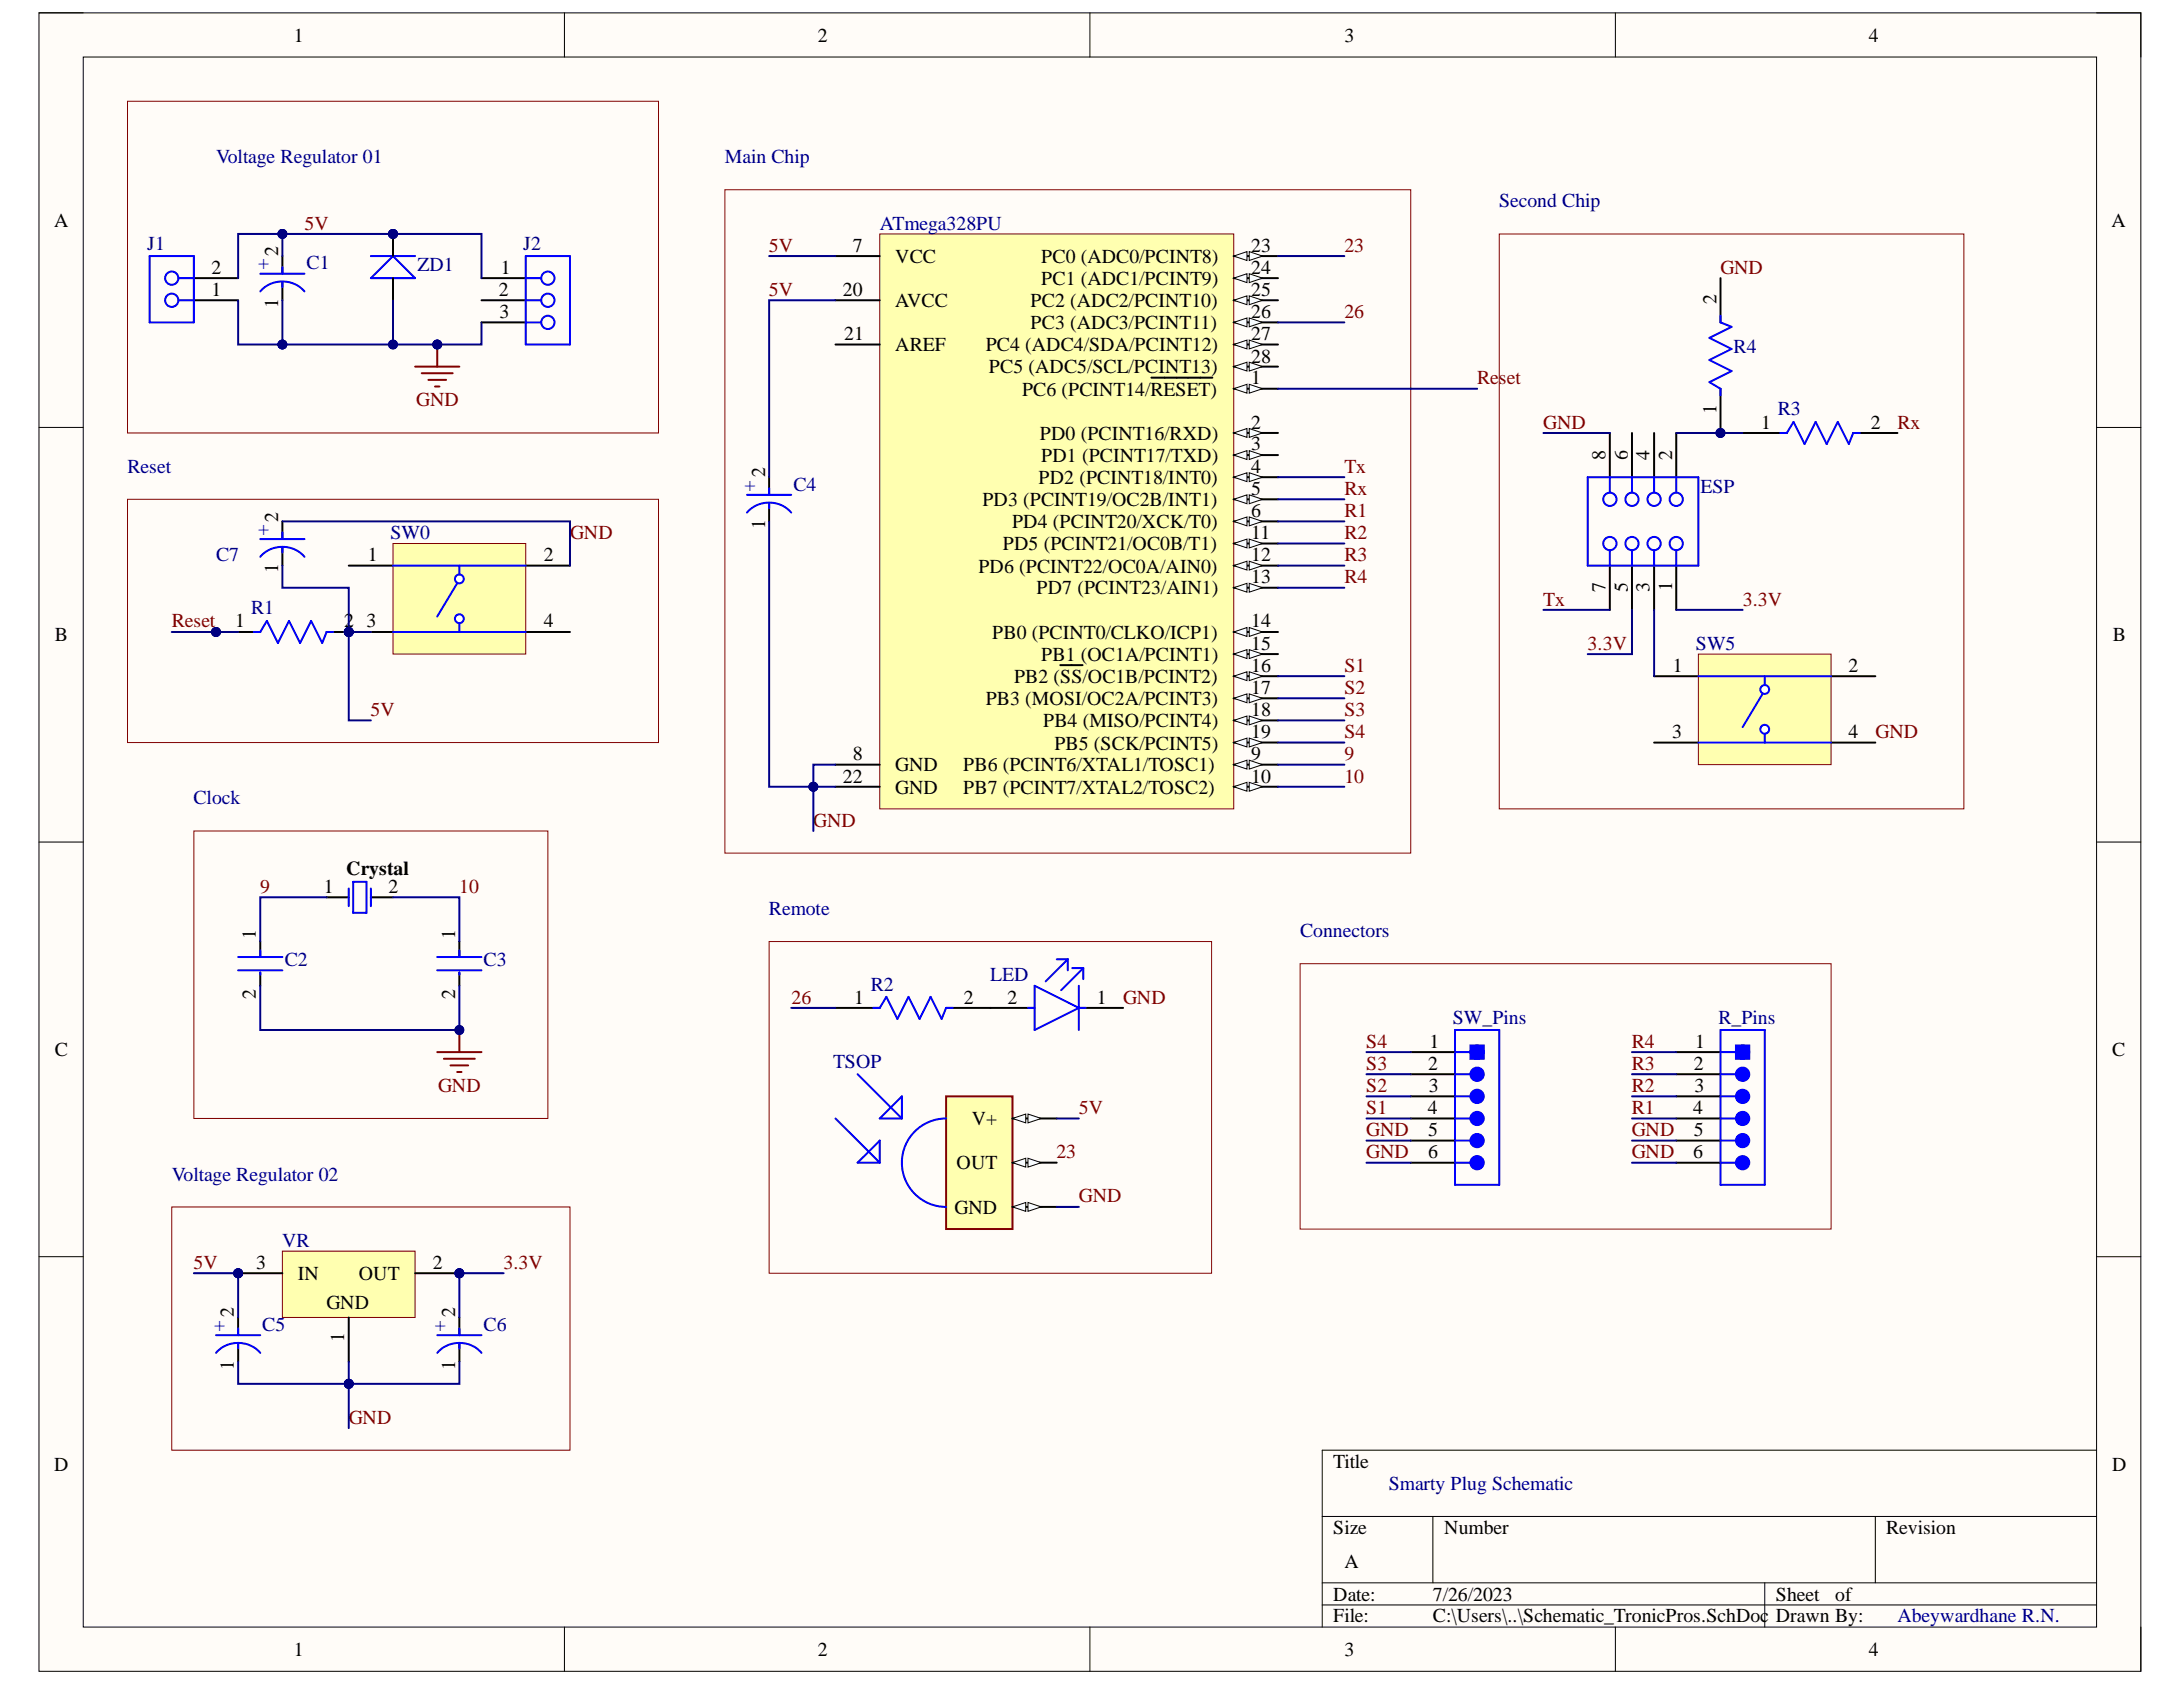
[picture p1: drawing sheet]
<svg xmlns="http://www.w3.org/2000/svg" width="279mm" height="216mm" viewBox="0 0 279 216" stroke-linecap="round" stroke-linejoin="round" font-family="sans-serif">
<defs><g id="words">
<g font-size="2.5">
<text x="37.6" y="5.3">1</text>
<text x="104.7" y="5.3">2</text>
<text x="172.1" y="5.3">3</text>
<text x="239.2" y="5.3">4</text>
<text x="6.9" y="29">A</text>
<text x="270.2" y="29">A</text>
<text x="27.1" y="35.1">2</text>
<text x="35.6" y="32.8" transform="rotate(-90 35.6 32.8)">2</text>
<text x="64.1" y="35.1">1</text>
<text x="109.2" y="32.2">7</text>
<text x="114.6" y="33.6">VCC</text>
<text x="133.3" y="33.6">PC0 (ADC0/PCINT8)</text>
<text x="160.1" y="32.2">23</text>
<text x="160.1" y="35.1">24</text>
<text x="27.1" y="37.9">1</text>
<text x="35.6" y="39.4" transform="rotate(-90 35.6 39.4)">1</text>
<text x="63.8" y="37.9">2</text>
<text x="63.9" y="40.7">3</text>
<text x="107.9" y="37.9">20</text>
<text x="114.6" y="39.3">AVCC</text>
<text x="131.9" y="39.3">PC2 (ADC2/PCINT10)</text>
<text x="133.3" y="36.4">PC1 (ADC1/PCINT9)</text>
<text x="160.1" y="37.9">25</text>
<text x="160.1" y="40.7">26</text>
<text x="219.7" y="39" transform="rotate(-90 219.7 39)">2</text>
<text x="108.1" y="43.5">21</text>
<text x="114.6" y="45">AREF</text>
<text x="126.2" y="45">PC4 (ADC4/SDA/PCINT12)</text>
<text x="126.6" y="47.8">PC5 (ADC5/SCL/PCINT13)</text>
<text x="131.9" y="42.1">PC3 (ADC3/PCINT11)</text>
<text x="160.1" y="43.5">27</text>
<text x="160.1" y="46.4">28</text>
<text x="130.8" y="50.6">PC6 (PCINT14/RESET)</text>
<text x="160.1" y="49.2">1</text>
<text x="219.7" y="53" transform="rotate(-90 219.7 53)">1</text>
<text x="133.1" y="56.3">PD0 (PCINT16/RXD)</text>
<text x="133.3" y="59.1">PD1 (PCINT17/TXD)</text>
<text x="160.1" y="54.9">2</text>
<text x="160.1" y="57.6">3</text>
<text x="205.5" y="58.8" transform="rotate(-90 205.5 58.8)">8</text>
<text x="208.3" y="58.8" transform="rotate(-90 208.3 58.8)">6</text>
<text x="211.1" y="58.8" transform="rotate(-90 211.1 58.8)">4</text>
<text x="214" y="58.8" transform="rotate(-90 214 58.8)">2</text>
<text x="225.4" y="54.9">1</text>
<text x="239.5" y="54.9">2</text>
<text x="97.9" y="61.1" transform="rotate(-90 97.9 61.1)">2</text>
<text x="125.7" y="64.7">PD3 (PCINT19/OC2B/INT1)</text>
<text x="132.9" y="62">PD2 (PCINT18/INT0)</text>
<text x="160.1" y="60.5">4</text>
<text x="160.1" y="63.3">5</text>
<text x="35.6" y="66.8" transform="rotate(-90 35.6 66.8)">2</text>
<text x="47.1" y="71.8">1</text>
<text x="69.6" y="71.8">2</text>
<text x="97.9" y="67.7" transform="rotate(-90 97.9 67.7)">1</text>
<text x="128.4" y="70.4">PD5 (PCINT21/OC0B/T1)</text>
<text x="129.5" y="67.6">PD4 (PCINT20/XCK/T0)</text>
<text x="160.1" y="66.2">6</text>
<text x="160.1" y="69">11</text>
<text x="160.1" y="71.8">12</text>
<text x="35.6" y="73.4" transform="rotate(-90 35.6 73.4)">1</text>
<text x="125.2" y="73.3">PD6 (PCINT22/OC0A/AIN0)</text>
<text x="132.7" y="76.1">PD7 (PCINT23/AIN1)</text>
<text x="160.1" y="74.6">13</text>
<text x="205.5" y="75.8" transform="rotate(-90 205.5 75.8)">7</text>
<text x="208.3" y="75.7" transform="rotate(-90 208.3 75.7)">5</text>
<text x="211.1" y="75.7" transform="rotate(-90 211.1 75.7)">3</text>
<text x="214" y="75.6" transform="rotate(-90 214 75.6)">1</text>
<text x="7" y="82.1">B</text>
<text x="30.1" y="80.3">1</text>
<text x="44.1" y="80.3">2</text>
<text x="46.9" y="80.3">3</text>
<text x="69.6" y="80.3">4</text>
<text x="127" y="81.7">PB0 (PCINT0/CLKO/ICP1)</text>
<text x="160.1" y="80.3">14</text>
<text x="160.1" y="83.2">15</text>
<text x="270.4" y="82.1">B</text>
<text x="129.8" y="87.4">PB2 (SS/OC1B/PCINT2)</text>
<text x="133.3" y="84.6">PB1 (OC1A/PCINT1)</text>
<text x="160.1" y="86">16</text>
<text x="160.1" y="88.8">17</text>
<text x="214.1" y="86">1</text>
<text x="236.6" y="86">2</text>
<text x="126.2" y="90.3">PB3 (MOSI/OC2A/PCINT3)</text>
<text x="133.5" y="93.1">PB4 (MISO/PCINT4)</text>
<text x="135" y="95.9">PB5 (SCK/PCINT5)</text>
<text x="160.1" y="91.6">18</text>
<text x="160.1" y="94.5">19</text>
<text x="214" y="94.5">3</text>
<text x="236.6" y="94.5">4</text>
<text x="107.9" y="100.1">22</text>
<text x="109.2" y="97.3">8</text>
<text x="114.6" y="98.7">GND</text>
<text x="114.6" y="101.6">GND</text>
<text x="123.3" y="98.7">PB6 (PCINT6/XTAL1/TOSC1)</text>
<text x="123.3" y="101.6">PB7 (PCINT7/XTAL2/TOSC2)</text>
<text x="160.1" y="97.3">9</text>
<text x="160.1" y="100.1">10</text>
<text x="44.3" y="112">Crystal</text>
<text x="41.4" y="114.3">1</text>
<text x="49.7" y="114.3">2</text>
<text x="32.7" y="120.2" transform="rotate(-90 32.7 120.2)">1</text>
<text x="58.3" y="120.2" transform="rotate(-90 58.3 120.2)">1</text>
<text x="32.7" y="127.9" transform="rotate(-90 32.7 127.9)">2</text>
<text x="58.3" y="127.9" transform="rotate(-90 58.3 127.9)">2</text>
<text x="109.3" y="128.5">1</text>
<text x="123.4" y="128.5">2</text>
<text x="128.9" y="128.5">2</text>
<text x="140.4" y="128.5">1</text>
<text x="7" y="135.1">C</text>
<text x="182.8" y="136.9">2</text>
<text x="183" y="134.1">1</text>
<text x="216.8" y="136.9">2</text>
<text x="217" y="134.1">1</text>
<text x="270.3" y="135.1">C</text>
<text x="182.7" y="142.6">4</text>
<text x="182.9" y="139.8">3</text>
<text x="216.7" y="142.6">4</text>
<text x="216.9" y="139.8">3</text>
<text x="122.4" y="149.7">OUT</text>
<text x="124.4" y="144">V+</text>
<text x="182.8" y="145.4">5</text>
<text x="182.8" y="148.2">6</text>
<text x="216.7" y="148.2">6</text>
<text x="216.8" y="145.4">5</text>
<text x="122.2" y="155.3">GND</text>
<text x="32.8" y="162.4">3</text>
<text x="38.1" y="163.8">IN</text>
<text x="41.8" y="167.5">GND</text>
<text x="45.9" y="163.8">OUT</text>
<text x="55.4" y="162.4">2</text>
<text x="29.9" y="168.6" transform="rotate(-90 29.9 168.6)">2</text>
<text x="44.1" y="171.8" transform="rotate(-90 44.1 171.8)">1</text>
<text x="58.3" y="168.6" transform="rotate(-90 58.3 168.6)">2</text>
<text x="29.9" y="175.3" transform="rotate(-90 29.9 175.3)">1</text>
<text x="58.3" y="175.3" transform="rotate(-90 58.3 175.3)">1</text>
<text x="6.9" y="188.2">D</text>
<text x="170.6" y="187.9">Title</text>
<text x="270.3" y="188.2">D</text>
<text x="170.6" y="196.3">Size</text>
<text x="184.8" y="196.3">Number</text>
<text x="241.4" y="196.3">Revision</text>
<text x="172.1" y="200.6">A</text>
<text x="170.6" y="204.9">Date:</text>
<text x="170.6" y="207.6">File:</text>
<text x="183.4" y="204.9">7/26/2023</text>
<text x="183.4" y="207.6">C:\Users\..\Schematic_TronicPros.SchDoc</text>
<text x="227.3" y="204.9">Sheet</text>
<text x="227.3" y="207.6">Drawn By:</text>
<text x="234.9" y="204.9">of</text>
<text x="37.6" y="211.9">1</text>
<text x="104.7" y="211.9">2</text>
<text x="172.1" y="211.9">3</text>
<text x="239.2" y="211.9">4</text>
</g>
<g font-size="2.5" fill="#000080">
<text x="27.6" y="20.9">Voltage Regulator 01</text>
<text x="92.8" y="20.9">Main Chip</text>
<text x="112.6" y="29.4">ATmega328PU</text>
<text x="191.9" y="26.5">Second Chip</text>
<text x="18.9" y="32">J1</text>
<text x="33.1" y="34.5">+</text>
<text x="39.2" y="34.5">C1</text>
<text x="53.4" y="34.7">ZD1</text>
<text x="67" y="32">J2</text>
<text x="221.9" y="45.2">R4</text>
<text x="227.5" y="53.2">R3</text>
<text x="16.3" y="60.5">Reset</text>
<text x="95.3" y="62.8">+</text>
<text x="101.6" y="62.8">C4</text>
<text x="217.6" y="63.1">ESP</text>
<text x="27.6" y="71.8">C7</text>
<text x="33.1" y="68.5">+</text>
<text x="50" y="69">SW0</text>
<text x="32.1" y="78.6">R1</text>
<text x="217.1" y="83.2">SW5</text>
<text x="24.8" y="102.9">Clock</text>
<text x="98.4" y="117.1">Remote</text>
<text x="166.4" y="119.9">Connectors</text>
<text x="36.4" y="123.6">C2</text>
<text x="61.9" y="123.6">C3</text>
<text x="126.7" y="125.6">LED</text>
<text x="111.4" y="126.8">R2</text>
<text x="185.9" y="131">SW_Pins</text>
<text x="219.9" y="131">R_Pins</text>
<text x="106.6" y="136.7">TSOP</text>
<text x="22" y="151.1">Voltage Regulator 02</text>
<text x="36.1" y="159.6">VR</text>
<text x="27.4" y="170.3">+</text>
<text x="33.6" y="170.3">C5</text>
<text x="55.6" y="170.3">+</text>
<text x="61.9" y="170.3">C6</text>
<text x="177.7" y="190.7">Smarty Plug Schematic</text>
<text x="242.8" y="207.6">Abeywardhane R.N.</text>
</g>
<g font-size="2.5" fill="#800000">
<text x="39" y="29.4">5V</text>
<text x="98.4" y="32.2">5V</text>
<text x="172.1" y="32.2">23</text>
<text x="220.2" y="35.1">GND</text>
<text x="98.4" y="37.9">5V</text>
<text x="172.1" y="40.7">26</text>
<text x="53.3" y="52">GND</text>
<text x="189.1" y="49.2">Reset</text>
<text x="197.5" y="54.9">GND</text>
<text x="242.8" y="54.9">Rx</text>
<text x="172.1" y="60.5">Tx</text>
<text x="172.1" y="63.3">Rx</text>
<text x="73" y="69">GND</text>
<text x="172.1" y="66.2">R1</text>
<text x="172.1" y="69">R2</text>
<text x="172.1" y="71.8">R3</text>
<text x="172.1" y="74.6">R4</text>
<text x="197.5" y="77.5">Tx</text>
<text x="223.1" y="77.5">3.3V</text>
<text x="22" y="80.3">Reset</text>
<text x="203.2" y="83.2">3.3V</text>
<text x="172.1" y="86">S1</text>
<text x="172.1" y="88.8">S2</text>
<text x="47.4" y="91.6">5V</text>
<text x="172.1" y="91.6">S3</text>
<text x="172.1" y="94.5">S4</text>
<text x="240.1" y="94.5">GND</text>
<text x="172.1" y="97.3">9</text>
<text x="172.1" y="100.1">10</text>
<text x="104.1" y="105.8">GND</text>
<text x="33.3" y="114.3">9</text>
<text x="58.8" y="114.3">10</text>
<text x="101.3" y="128.5">26</text>
<text x="143.7" y="128.5">GND</text>
<text x="174.9" y="134.1">S4</text>
<text x="174.9" y="136.9">S3</text>
<text x="208.9" y="134.1">R4</text>
<text x="208.9" y="136.9">R3</text>
<text x="56.1" y="139.8">GND</text>
<text x="138.1" y="142.6">5V</text>
<text x="174.9" y="139.8">S2</text>
<text x="174.9" y="142.6">S1</text>
<text x="208.9" y="139.8">R2</text>
<text x="208.9" y="142.6">R1</text>
<text x="135.2" y="148.2">23</text>
<text x="174.9" y="145.4">GND</text>
<text x="174.9" y="148.2">GND</text>
<text x="208.9" y="145.4">GND</text>
<text x="208.9" y="148.2">GND</text>
<text x="138.1" y="153.9">GND</text>
<text x="24.8" y="162.4">5V</text>
<text x="64.4" y="162.4">3.3V</text>
<text x="44.6" y="182.2">GND</text>
</g>
</g></defs>
<path d="M5 1.6h269v212.3h-269z" fill-rule="evenodd" fill="#fffcf8"/>
<path d="M5 1.6h269v212.3h-269z" fill="none" stroke="#000" stroke-width=".13"/>
<path d="M10.7 7.3h257.6v200.9h-257.6z" fill-rule="evenodd" fill="#fffcf8"/>
<g fill="none" stroke="#000" stroke-width=".13">
<path d="M5 1.6h5.7M10.7 7.3h257.6v200.9h-257.6zM72.2 1.6v5.7M139.5 1.6v5.7M206.8 1.6v5.7M268.3 1.6h5.7v5.7M5 54.7h5.7M268.3 54.7h5.7M5 107.8h5.7M268.3 107.8h5.7M5 160.8h5.7M268.3 160.8h5.7"/>
<path d="M169.2 194.1h99.1M183.4 194.1v8.5M240 194.1v8.5M268.3 185.6h-99.1v22.6M72.2 208.2v5.7M139.5 208.2v5.7M169.2 202.6h99.1M169.2 205.4h99.1M206.8 208.2v5.7M225.9 202.6v5.6M274 208.2v5.7"/>
</g>
<path d="M112.6 29.9h45.3v73.6h-45.3z" fill-rule="evenodd" fill="#ffffb0"/>
<path d="M112.6 29.9h45.3v73.6h-45.3z" fill="none" stroke="#800000" stroke-width=".13"/>
<path d="M157.9 49.8h5.7" fill="none" stroke="#000" stroke-width=".25"/>
<path d="M157.9 49.8l1.7-.6v1.1z" fill="#f8fcff"/>
<path d="M157.9 49.8l1.7-.6v1.1z" fill="none" stroke="#000" stroke-width=".13"/>
<path d="M159.9 49.2l1.7 .6-1.7 .5z" fill="#f8fcff"/>
<path d="M159.9 49.2l1.7 .6-1.7 .5z" fill="none" stroke="#000" stroke-width=".13"/>
<path d="M147.4 48.3h7.8M157.9 55.4h5.7" fill="none" stroke="#000" stroke-width=".25"/>
<path d="M157.9 55.4l1.7-.6v1.2z" fill="#f8fcff"/>
<path d="M157.9 55.4l1.7-.6v1.2z" fill="none" stroke="#000" stroke-width=".13"/>
<path d="M159.9 54.8l1.7 .6-1.7 .6z" fill="#f8fcff"/>
<path d="M159.9 54.8l1.7 .6-1.7 .6z" fill="none" stroke="#000" stroke-width=".13"/>
<path d="M157.9 58.2h5.7" fill="none" stroke="#000" stroke-width=".25"/>
<path d="M157.9 58.2l1.7-.5v1.1z" fill="#f8fcff"/>
<path d="M157.9 58.2l1.7-.5v1.1z" fill="none" stroke="#000" stroke-width=".13"/>
<path d="M159.9 57.7l1.7 .5-1.7 .6z" fill="#f8fcff"/>
<path d="M159.9 57.7l1.7 .5-1.7 .6z" fill="none" stroke="#000" stroke-width=".13"/>
<path d="M157.9 61.1h5.7" fill="none" stroke="#000" stroke-width=".25"/>
<path d="M157.9 61.1l1.7-.6v1.1z" fill="#f8fcff"/>
<path d="M157.9 61.1l1.7-.6v1.1z" fill="none" stroke="#000" stroke-width=".13"/>
<path d="M159.9 60.5l1.7 .6-1.7 .5z" fill="#f8fcff"/>
<path d="M159.9 60.5l1.7 .6-1.7 .5z" fill="none" stroke="#000" stroke-width=".13"/>
<path d="M157.9 63.9h5.7" fill="none" stroke="#000" stroke-width=".25"/>
<path d="M157.9 63.9l1.7-.6v1.2z" fill="#f8fcff"/>
<path d="M157.9 63.9l1.7-.6v1.2z" fill="none" stroke="#000" stroke-width=".13"/>
<path d="M159.9 63.3l1.7 .6-1.7 .6z" fill="#f8fcff"/>
<path d="M159.9 63.3l1.7 .6-1.7 .6z" fill="none" stroke="#000" stroke-width=".13"/>
<path d="M157.9 66.7h5.7" fill="none" stroke="#000" stroke-width=".25"/>
<path d="M157.9 66.7l1.7-.5v1.1z" fill="#f8fcff"/>
<path d="M157.9 66.7l1.7-.5v1.1z" fill="none" stroke="#000" stroke-width=".13"/>
<path d="M159.9 66.2l1.7 .5-1.7 .6z" fill="#f8fcff"/>
<path d="M159.9 66.2l1.7 .5-1.7 .6z" fill="none" stroke="#000" stroke-width=".13"/>
<path d="M106.9 32.8h5.7M106.9 97.9h5.7M157.9 97.9h5.7" fill="none" stroke="#000" stroke-width=".25"/>
<path d="M157.9 97.9l1.7-.6v1.1z" fill="#f8fcff"/>
<path d="M157.9 97.9l1.7-.6v1.1z" fill="none" stroke="#000" stroke-width=".13"/>
<path d="M159.9 97.3l1.7 .6-1.7 .5z" fill="#f8fcff"/>
<path d="M159.9 97.3l1.7 .6-1.7 .5z" fill="none" stroke="#000" stroke-width=".13"/>
<path d="M157.9 100.7h5.7" fill="none" stroke="#000" stroke-width=".25"/>
<path d="M157.9 100.7l1.7-.6v1.2z" fill="#f8fcff"/>
<path d="M157.9 100.7l1.7-.6v1.2z" fill="none" stroke="#000" stroke-width=".13"/>
<path d="M159.9 100.1l1.7 .6-1.7 .6z" fill="#f8fcff"/>
<path d="M159.9 100.1l1.7 .6-1.7 .6z" fill="none" stroke="#000" stroke-width=".13"/>
<path d="M157.9 69.6h5.7" fill="none" stroke="#000" stroke-width=".25"/>
<path d="M157.9 69.6l1.7-.6v1.1z" fill="#f8fcff"/>
<path d="M157.9 69.6l1.7-.6v1.1z" fill="none" stroke="#000" stroke-width=".13"/>
<path d="M159.9 69l1.7 .6-1.7 .5z" fill="#f8fcff"/>
<path d="M159.9 69l1.7 .6-1.7 .5z" fill="none" stroke="#000" stroke-width=".13"/>
<path d="M157.9 72.4h5.7" fill="none" stroke="#000" stroke-width=".25"/>
<path d="M157.9 72.4l1.7-.6v1.2z" fill="#f8fcff"/>
<path d="M157.9 72.4l1.7-.6v1.2z" fill="none" stroke="#000" stroke-width=".13"/>
<path d="M159.9 71.8l1.7 .6-1.7 .6z" fill="#f8fcff"/>
<path d="M159.9 71.8l1.7 .6-1.7 .6z" fill="none" stroke="#000" stroke-width=".13"/>
<path d="M157.9 75.2h5.7" fill="none" stroke="#000" stroke-width=".25"/>
<path d="M157.9 75.2l1.7-.5v1.1z" fill="#f8fcff"/>
<path d="M157.9 75.2l1.7-.5v1.1z" fill="none" stroke="#000" stroke-width=".13"/>
<path d="M159.9 74.7l1.7 .5-1.7 .6z" fill="#f8fcff"/>
<path d="M159.9 74.7l1.7 .5-1.7 .6z" fill="none" stroke="#000" stroke-width=".13"/>
<path d="M157.9 80.9h5.7" fill="none" stroke="#000" stroke-width=".25"/>
<path d="M157.9 80.9l1.7-.6v1.1z" fill="#f8fcff"/>
<path d="M157.9 80.9l1.7-.6v1.1z" fill="none" stroke="#000" stroke-width=".13"/>
<path d="M159.9 80.3l1.7 .6-1.7 .5z" fill="#f8fcff"/>
<path d="M159.9 80.3l1.7 .6-1.7 .5z" fill="none" stroke="#000" stroke-width=".13"/>
<path d="M157.9 83.7h5.7" fill="none" stroke="#000" stroke-width=".25"/>
<path d="M157.9 83.7l1.7-.6v1.2z" fill="#f8fcff"/>
<path d="M157.9 83.7l1.7-.6v1.2z" fill="none" stroke="#000" stroke-width=".13"/>
<path d="M159.9 83.1l1.7 .6-1.7 .6z" fill="#f8fcff"/>
<path d="M159.9 83.1l1.7 .6-1.7 .6z" fill="none" stroke="#000" stroke-width=".13"/>
<path d="M157.9 86.5h5.7" fill="none" stroke="#000" stroke-width=".25"/>
<path d="M157.9 86.5l1.7-.5v1.1z" fill="#f8fcff"/>
<path d="M157.9 86.5l1.7-.5v1.1z" fill="none" stroke="#000" stroke-width=".13"/>
<path d="M159.9 86l1.7 .5-1.7 .6z" fill="#f8fcff"/>
<path d="M159.9 86l1.7 .5-1.7 .6z" fill="none" stroke="#000" stroke-width=".13"/>
<path d="M135.7 85.1h2.9M157.9 89.4h5.7" fill="none" stroke="#000" stroke-width=".25"/>
<path d="M157.9 89.4l1.7-.6v1.1z" fill="#f8fcff"/>
<path d="M157.9 89.4l1.7-.6v1.1z" fill="none" stroke="#000" stroke-width=".13"/>
<path d="M159.9 88.8l1.7 .6-1.7 .5z" fill="#f8fcff"/>
<path d="M159.9 88.8l1.7 .6-1.7 .5z" fill="none" stroke="#000" stroke-width=".13"/>
<path d="M157.9 92.2h5.7" fill="none" stroke="#000" stroke-width=".25"/>
<path d="M157.9 92.2l1.7-.6v1.2z" fill="#f8fcff"/>
<path d="M157.9 92.2l1.7-.6v1.2z" fill="none" stroke="#000" stroke-width=".13"/>
<path d="M159.9 91.6l1.7 .6-1.7 .6z" fill="#f8fcff"/>
<path d="M159.9 91.6l1.7 .6-1.7 .6z" fill="none" stroke="#000" stroke-width=".13"/>
<path d="M157.9 95h5.7" fill="none" stroke="#000" stroke-width=".25"/>
<path d="M157.9 95l1.7-.5v1.1z" fill="#f8fcff"/>
<path d="M157.9 95l1.7-.5v1.1z" fill="none" stroke="#000" stroke-width=".13"/>
<path d="M159.9 94.5l1.7 .5-1.7 .6z" fill="#f8fcff"/>
<path d="M159.9 94.5l1.7 .5-1.7 .6z" fill="none" stroke="#000" stroke-width=".13"/>
<path d="M106.9 38.4h5.7M157.9 32.8h5.7M106.9 44.1h5.7M106.9 100.7h5.7" fill="none" stroke="#000" stroke-width=".25"/>
<path d="M157.9 32.8l1.7-.6v1.1z" fill="#f8fcff"/>
<path d="M157.9 32.8l1.7-.6v1.1z" fill="none" stroke="#000" stroke-width=".13"/>
<path d="M159.9 32.2l1.7 .6-1.7 .5z" fill="#f8fcff"/>
<path d="M159.9 32.2l1.7 .6-1.7 .5z" fill="none" stroke="#000" stroke-width=".13"/>
<path d="M157.9 35.6h5.7" fill="none" stroke="#000" stroke-width=".25"/>
<path d="M157.9 35.6l1.7-.6v1.2z" fill="#f8fcff"/>
<path d="M157.9 35.6l1.7-.6v1.2z" fill="none" stroke="#000" stroke-width=".13"/>
<path d="M159.9 35l1.7 .6-1.7 .6z" fill="#f8fcff"/>
<path d="M159.9 35l1.7 .6-1.7 .6z" fill="none" stroke="#000" stroke-width=".13"/>
<path d="M157.9 38.4h5.7" fill="none" stroke="#000" stroke-width=".25"/>
<path d="M157.9 38.4l1.7-.5v1.1z" fill="#f8fcff"/>
<path d="M157.9 38.4l1.7-.5v1.1z" fill="none" stroke="#000" stroke-width=".13"/>
<path d="M159.9 37.9l1.7 .5-1.7 .6z" fill="#f8fcff"/>
<path d="M159.9 37.9l1.7 .5-1.7 .6z" fill="none" stroke="#000" stroke-width=".13"/>
<path d="M157.9 41.3h5.7" fill="none" stroke="#000" stroke-width=".25"/>
<path d="M157.9 41.3l1.7-.6v1.1z" fill="#f8fcff"/>
<path d="M157.9 41.3l1.7-.6v1.1z" fill="none" stroke="#000" stroke-width=".13"/>
<path d="M159.9 40.7l1.7 .6-1.7 .5z" fill="#f8fcff"/>
<path d="M159.9 40.7l1.7 .6-1.7 .5z" fill="none" stroke="#000" stroke-width=".13"/>
<path d="M157.9 44.1h5.7" fill="none" stroke="#000" stroke-width=".25"/>
<path d="M157.9 44.1l1.7-.6v1.2z" fill="#f8fcff"/>
<path d="M157.9 44.1l1.7-.6v1.2z" fill="none" stroke="#000" stroke-width=".13"/>
<path d="M159.9 43.5l1.7 .6-1.7 .6z" fill="#f8fcff"/>
<path d="M159.9 43.5l1.7 .6-1.7 .6z" fill="none" stroke="#000" stroke-width=".13"/>
<path d="M157.9 46.9h5.7" fill="none" stroke="#000" stroke-width=".25"/>
<path d="M157.9 46.9l1.7-.5v1.1z" fill="#f8fcff"/>
<path d="M157.9 46.9l1.7-.5v1.1z" fill="none" stroke="#000" stroke-width=".13"/>
<path d="M159.9 46.4l1.7 .5-1.7 .6z" fill="#f8fcff"/>
<path d="M159.9 46.4l1.7 .5-1.7 .6z" fill="none" stroke="#000" stroke-width=".13"/>
<path d="M92.8 24.3h87.8v84.9h-87.8z" fill="none" stroke="#800000" stroke-width=".13"/>
<circle cx="50.3" cy="29.9" r=".57" fill="#000080"/>
<circle cx="50.3" cy="29.9" r=".57" fill="none" stroke="#000080" stroke-width=".13"/>
<path d="M47.5 35.6l2.8-2.8 2.8 2.8zM47.5 32.8h5.6" fill="none" stroke="#00f" stroke-width=".25"/>
<path d="M50.3 29.9v2.9M50.3 35.6v2.8" fill="none" stroke="#000" stroke-width=".25"/>
<circle cx="50.3" cy="29.9" r=".57" fill="#000080"/>
<circle cx="50.3" cy="29.9" r=".57" fill="none" stroke="#000080" stroke-width=".13"/>
<path d="M16.3 13h68v42.4h-68z" fill="none" stroke="#800000" stroke-width=".13"/>
<path d="M53.1 46.9h5.7M54 47.8h3.9M54.8 48.6h2.3M55.7 49.5h.5M56 44.1v2.8" fill="none" stroke="#800000" stroke-width=".25"/>
<circle cx="56" cy="44.1" r=".57" fill="#000080"/>
<circle cx="56" cy="44.1" r=".57" fill="none" stroke="#000080" stroke-width=".13"/>
<circle cx="27.6" cy="80.9" r=".57" fill="#000080"/>
<circle cx="27.6" cy="80.9" r=".57" fill="none" stroke="#000080" stroke-width=".13"/>
<path d="M27.6 80.9h5.7" fill="none" stroke="#000" stroke-width=".25"/>
<circle cx="27.6" cy="80.9" r=".57" fill="#000080"/>
<circle cx="27.6" cy="80.9" r=".57" fill="none" stroke="#000080" stroke-width=".13"/>
<path d="M41.8 80.9h5.7M41.8 114.8h2.8M47.5 114.8h2.8M33.3 120.5v2M33.3 124.5v1.7M58.8 120.5v2M58.8 124.5v1.7" fill="none" stroke="#000" stroke-width=".25"/>
<path d="M32.5 80.9h.8l.9-1.4 1.4 2.8 1.4-2.8 1.4 2.8 1.4-2.8 1.4 2.8 .6-1.4h.9M44.6 113.7v2.3M45.2 112.9h1.7v3.9h-1.7zM47.5 113.7v2.3M30.5 122.5h5.6M30.5 124.2h5.6M33.3 121.6v.9M33.3 124.5v.2M56 122.5h5.6M56 124.2h5.6M58.8 121.6v.9M58.8 124.5v.2" fill="none" stroke="#00f" stroke-width=".25"/>
<path d="M16.3 63.9h68v31.1h-68z" fill="none" stroke="#800000" stroke-width=".13"/>
<path d="M56 134.6h5.6M56.8 135.5h4M57.7 136.3h2.2M58.5 137.2h.6M58.8 131.8v2.8" fill="none" stroke="#800000" stroke-width=".25"/>
<circle cx="58.8" cy="131.8" r=".57" fill="#000080"/>
<circle cx="58.8" cy="131.8" r=".57" fill="none" stroke="#000080" stroke-width=".13"/>
<path d="M24.8 106.3h45.3v36.8h-45.3z" fill="none" stroke="#800000" stroke-width=".13"/>
<path d="M106.9 129h5.7M121.1 129h11.3M138.1 129h5.6" fill="none" stroke="#000" stroke-width=".25"/>
<path d="M111.7 129h.9l.8-1.4 1.5 2.8 1.4-2.8 1.4 2.8 1.4-2.8 1.4 2.8 .6-1.4h.8M131.6 129h.8M132.4 126.2l5.7 2.8-5.7 2.8zM135.2 122.8h1.5M136.7 122.8l-2.9 2.8M136.7 122.8v1.4M137.2 123.9h1.4M138.1 126.2v5.6M138.1 129h.8M138.6 123.9l-2.8 2.8M138.6 123.9v1.4" fill="none" stroke="#00f" stroke-width=".25"/>
<path d="M121.1 140.3h8.5v17h-8.5z" fill-rule="evenodd" fill="#ffffb0"/>
<path d="M121.1 140.3h8.5v17h-8.5z" fill="none" stroke="#800000" stroke-width=".25"/>
<path d="M109.8 137.5l5.6 5.6M106.9 143.1l5.7 5.7M109.8 148.8l2.8-2.8v2.8zM112.6 143.1l2.8-2.8v2.8zM121.1 143.1a5.7 5.7 0 0 0-5.7 5.7 5.7 5.7 0 0 0 5.7 5.7" fill="none" stroke="#00f" stroke-width=".25"/>
<path d="M129.6 143.1h5.6" fill="none" stroke="#000" stroke-width=".25"/>
<path d="M129.6 143.1l1.7-.5v1.1z" fill="#f8fcff"/>
<path d="M129.6 143.1l1.7-.5v1.1z" fill="none" stroke="#000" stroke-width=".13"/>
<path d="M131.6 142.6l1.7 .5-1.7 .6z" fill="#f8fcff"/>
<path d="M131.6 142.6l1.7 .5-1.7 .6z" fill="none" stroke="#000" stroke-width=".13"/>
<path d="M129.6 148.8h5.6" fill="none" stroke="#000" stroke-width=".25"/>
<path d="M129.6 148.8l1.7-.6v1.2z" fill="#f8fcff"/>
<path d="M129.6 148.8l1.7-.6v1.2z" fill="none" stroke="#000" stroke-width=".13"/>
<path d="M131.6 148.2l1.7 .6-1.7 .6z" fill="#f8fcff"/>
<path d="M131.6 148.2l1.7 .6-1.7 .6z" fill="none" stroke="#000" stroke-width=".13"/>
<path d="M129.6 154.5h5.6" fill="none" stroke="#000" stroke-width=".25"/>
<path d="M129.6 154.5l1.7-.6v1.1z" fill="#f8fcff"/>
<path d="M129.6 154.5l1.7-.6v1.1z" fill="none" stroke="#000" stroke-width=".13"/>
<path d="M131.6 153.9l1.7 .6-1.7 .5z" fill="#f8fcff"/>
<path d="M131.6 153.9l1.7 .6-1.7 .5z" fill="none" stroke="#000" stroke-width=".13"/>
<path d="M98.4 120.5h56.7v42.4h-56.7z" fill="none" stroke="#800000" stroke-width=".13"/>
<path d="M206 55.4v5.7M208.9 55.4v5.7M211.7 55.4v5.7M214.5 55.4v5.7M206 72.4v5.7M208.9 72.4v5.7M211.7 72.4v5.7M214.5 72.4v5.7M211.7 86.5h5.7M211.7 95h5.7M234.4 86.5h5.6M234.4 95h5.6" fill="none" stroke="#000" stroke-width=".25"/>
<g fill="none" stroke="#00f" stroke-width=".25">
<path d="M203.2 61.1h14.2v11.3h-14.2zM206 61.1v2M206 70.4v2M208.9 61.1v2M208.9 70.4v2M211.7 61.1v2M211.7 70.4v2M214.5 61.1v2M214.5 70.4v2"/>
<circle cx="206" cy="69.6" r=".85"/>
<circle cx="206" cy="63.9" r=".85"/>
<circle cx="208.9" cy="69.6" r=".85"/>
<circle cx="208.9" cy="63.9" r=".85"/>
<circle cx="211.7" cy="69.6" r=".85"/>
<circle cx="211.7" cy="63.9" r=".85"/>
<circle cx="214.5" cy="69.6" r=".85"/>
<circle cx="214.5" cy="63.9" r=".85"/>
</g>
<path d="M217.4 83.7h17v14.2h-17z" fill-rule="evenodd" fill="#ffffb0"/>
<path d="M217.4 83.7h17v14.2h-17z" fill="none" stroke="#800000" stroke-width=".13"/>
<path d="M217.4 86.5h17M217.4 95h17M225.9 93.9v1.1" fill="none" stroke="#00f" stroke-width=".25"/>
<circle cx="225.9" cy="93.3" r=".57" fill="#fff"/>
<circle cx="225.9" cy="93.3" r=".57" fill="none" stroke="#00f" stroke-width=".25"/>
<circle cx="225.9" cy="88.2" r=".57" fill="#fff"/>
<g fill="none" stroke="#00f" stroke-width=".25">
<path d="M227.8 55.4h.9l.8-1.4 1.5 2.8 1.4-2.8 1.4 2.8 1.4-2.8 1.4 2.8 .6-1.4h.8M225.6 88.8l-2.6 4.3M225.9 86.5v1.2"/>
<circle cx="225.9" cy="88.2" r=".57"/>
</g>
<path d="M191.9 29.9h59.5v73.6h-59.5z" fill="none" stroke="#800000" stroke-width=".13"/>
<path d="M223 55.4h5.7M237.2 55.4h5.7" fill="none" stroke="#000" stroke-width=".25"/>
<circle cx="220.2" cy="55.4" r=".57" fill="#000080"/>
<circle cx="220.2" cy="55.4" r=".57" fill="none" stroke="#000080" stroke-width=".13"/>
<path d="M220.2 49.8v5.6" fill="none" stroke="#000" stroke-width=".25"/>
<circle cx="220.2" cy="55.4" r=".57" fill="#000080"/>
<circle cx="220.2" cy="55.4" r=".57" fill="none" stroke="#000080" stroke-width=".13"/>
<path d="M220.2 35.6v5.7M180.6 134.6h5.6M180.6 137.5h5.6M180.6 140.3h5.6M180.6 143.1h5.6M180.6 146h5.6M180.6 148.8h5.6" fill="none" stroke="#000" stroke-width=".25"/>
<path d="M220.2 40.4v.9l1.4 .5-2.8 1.4 2.8 1.5-2.8 1.4 2.8 1.4-2.8 1.4 1.4 .9v.8M186.2 131.8h5.7v19.8h-5.7zM186.2 134.6h2" fill="none" stroke="#00f" stroke-width=".25"/>
<circle cx="189.1" cy="134.7" r=".85" fill="#00f"/>
<g fill="none" stroke="#00f" stroke-width=".25">
<path d="M186.2 143.1h2"/>
<circle cx="189.1" cy="134.7" r=".85"/>
</g>
<circle cx="189" cy="143.1" r=".85" fill="#00f"/>
<g fill="none" stroke="#00f" stroke-width=".25">
<path d="M186.2 146h2"/>
<circle cx="189" cy="143.1" r=".85"/>
</g>
<circle cx="189" cy="146" r=".85" fill="#00f"/>
<circle cx="189" cy="146" r=".85" fill="none" stroke="#00f" stroke-width=".25"/>
<circle cx="189.1" cy="140.3" r=".85" fill="#00f"/>
<g fill="none" stroke="#00f" stroke-width=".25">
<path d="M186.2 140.3h2"/>
<circle cx="189.1" cy="140.3" r=".85"/>
</g>
<circle cx="189.1" cy="137.5" r=".85" fill="#00f"/>
<g fill="none" stroke="#00f" stroke-width=".25">
<path d="M186.2 137.5h2M186.2 148.8h2"/>
<circle cx="189.1" cy="137.5" r=".85"/>
</g>
<circle cx="189" cy="148.8" r=".85" fill="#00f"/>
<circle cx="189" cy="148.8" r=".85" fill="none" stroke="#00f" stroke-width=".25"/>
<path d="M188.2 133.8h1.7v1.7h-1.7z" fill-rule="evenodd" fill="#00f"/>
<path d="M188.2 133.8h1.7v1.7h-1.7zM220.2 131.8h5.7v19.8h-5.7zM220.2 134.6h2" fill="none" stroke="#00f" stroke-width=".25"/>
<path d="M214.5 134.6h5.7M214.5 137.5h5.7M214.5 140.3h5.7M214.5 143.1h5.7M214.5 146h5.7M214.5 148.8h5.7" fill="none" stroke="#000" stroke-width=".25"/>
<circle cx="223" cy="134.7" r=".85" fill="#00f"/>
<g fill="none" stroke="#00f" stroke-width=".25">
<path d="M220.2 143.1h2"/>
<circle cx="223" cy="134.7" r=".85"/>
</g>
<circle cx="223" cy="143.1" r=".85" fill="#00f"/>
<g fill="none" stroke="#00f" stroke-width=".25">
<path d="M220.2 146h2"/>
<circle cx="223" cy="143.1" r=".85"/>
</g>
<circle cx="223" cy="146" r=".85" fill="#00f"/>
<circle cx="223" cy="146" r=".85" fill="none" stroke="#00f" stroke-width=".25"/>
<circle cx="223" cy="140.3" r=".85" fill="#00f"/>
<g fill="none" stroke="#00f" stroke-width=".25">
<path d="M220.2 140.3h2"/>
<circle cx="223" cy="140.3" r=".85"/>
</g>
<circle cx="223" cy="137.5" r=".85" fill="#00f"/>
<g fill="none" stroke="#00f" stroke-width=".25">
<path d="M220.2 137.5h2M220.2 148.8h2"/>
<circle cx="223" cy="137.5" r=".85"/>
</g>
<circle cx="223" cy="148.8" r=".85" fill="#00f"/>
<circle cx="223" cy="148.8" r=".85" fill="none" stroke="#00f" stroke-width=".25"/>
<path d="M222.2 133.8h1.7v1.7h-1.7z" fill-rule="evenodd" fill="#00f"/>
<path d="M222.2 133.8h1.7v1.7h-1.7z" fill="none" stroke="#00f" stroke-width=".25"/>
<path d="M166.4 123.3h68v34h-68z" fill="none" stroke="#800000" stroke-width=".13"/>
<circle cx="30.5" cy="162.9" r=".57" fill="#000080"/>
<circle cx="30.5" cy="162.9" r=".57" fill="none" stroke="#000080" stroke-width=".13"/>
<circle cx="58.8" cy="162.9" r=".57" fill="#000080"/>
<circle cx="58.8" cy="162.9" r=".57" fill="none" stroke="#000080" stroke-width=".13"/>
<path d="M36.1 160.1h17v8.5h-17z" fill-rule="evenodd" fill="#ffffb0"/>
<path d="M36.1 160.1h17v8.5h-17z" fill="none" stroke="#800000" stroke-width=".13"/>
<path d="M30.5 162.9h5.6" fill="none" stroke="#000" stroke-width=".25"/>
<circle cx="30.5" cy="162.9" r=".57" fill="#000080"/>
<circle cx="30.5" cy="162.9" r=".57" fill="none" stroke="#000080" stroke-width=".13"/>
<path d="M53.1 162.9h5.7" fill="none" stroke="#000" stroke-width=".25"/>
<circle cx="58.8" cy="162.9" r=".57" fill="#000080"/>
<circle cx="58.8" cy="162.9" r=".57" fill="none" stroke="#000080" stroke-width=".13"/>
<g fill="none" stroke="#000" stroke-width=".25">
<path d="M24.8 38.4h5.7M24.8 35.6h5.7M36.1 32.8v2.2M36.1 36.2v2.2M61.6 38.4h5.7M61.6 35.6h5.7M61.6 41.3h5.7M36.1 66.7v2.3M36.1 70.1v2.3M98.4 61.1v2.2M98.4 64.5v2.2M30.5 168.6v2.3"/>
<path d="M30.5 172v2.3M44.6 168.6v5.7M58.8 168.6v2.3M58.8 172v2.3"/>
</g>
<path d="M22 154.5h51v31.1h-51z" fill="none" stroke="#800000" stroke-width=".13"/>
<g fill="none" stroke="#00f" stroke-width=".25">
<path d="M19.2 32.8h5.6v8.5h-5.6zM22.8 35.6h2M22.8 38.4h2M33.3 37.3a3.8 3.8 0 0 1 5.7 0M33.3 35h5.7M36.1 34.2v.8M36.1 36.2v.5M67.3 35.6h2M67.3 38.4h2M67.3 32.8h5.7v11.3h-5.7zM67.3 41.3h2M33.3 71.3a3.8 3.8 0 0 1 5.7 0"/>
<path d="M33.3 69h5.7M36.1 68.1v.9M36.1 70.1v.6M95.6 65.6a3.8 3.8 0 0 1 5.7 0M95.6 63.3h5.7M98.4 62.5v.8M98.4 64.5v.5M27.6 170.9h5.7M27.6 173.1a3.8 3.8 0 0 1 5.7 0M30.5 170v.9M30.5 172v.6M56 170.9h5.6"/>
<path d="M56 173.1a3.8 3.8 0 0 1 5.6 0M58.8 170v.9M58.8 172v.6"/>
<circle cx="22" cy="35.6" r=".85"/>
<circle cx="22" cy="38.4" r=".85"/>
<circle cx="70.1" cy="35.6" r=".85"/>
<circle cx="70.1" cy="38.4" r=".85"/>
<circle cx="70.1" cy="41.3" r=".85"/>
</g>
<circle cx="44.6" cy="80.9" r=".57" fill="#000080"/>
<circle cx="44.6" cy="80.9" r=".57" fill="none" stroke="#000080" stroke-width=".13"/>
<path d="M44.6 72.4h5.7M67.3 72.4h5.7M44.6 80.9h5.7" fill="none" stroke="#000" stroke-width=".25"/>
<circle cx="44.6" cy="80.9" r=".57" fill="#000080"/>
<circle cx="44.6" cy="80.9" r=".57" fill="none" stroke="#000080" stroke-width=".13"/>
<path d="M67.3 80.9h5.7" fill="none" stroke="#000" stroke-width=".25"/>
<path d="M50.3 69.6h17v14.1h-17z" fill-rule="evenodd" fill="#ffffb0"/>
<path d="M50.3 69.6h17v14.1h-17z" fill="none" stroke="#800000" stroke-width=".13"/>
<path d="M50.3 72.4h17M58.8 79.7v1.2M50.3 80.9h17" fill="none" stroke="#00f" stroke-width=".25"/>
<circle cx="58.8" cy="79.2" r=".57" fill="#fff"/>
<circle cx="58.8" cy="79.2" r=".57" fill="none" stroke="#00f" stroke-width=".25"/>
<circle cx="58.8" cy="74.1" r=".57" fill="#fff"/>
<g fill="none" stroke="#00f" stroke-width=".25">
<path d="M58.5 74.7l-2.5 4.2M58.8 72.4v1.1"/>
<circle cx="58.8" cy="74.1" r=".57"/>
</g>
<g fill="none" stroke="#000080" stroke-width=".25">
<path d="M36.1 38.4v5.7M98.4 32.8h8.5M163.6 32.8h8.5M163.6 41.3h8.5M180.6 49.8h8.5M163.6 61.1h8.5M163.6 63.9h8.5M163.6 66.7h8.5M163.6 69.6h8.5M163.6 72.4h8.5M163.6 75.2h8.5M163.6 86.5h8.5"/>
<path d="M163.6 89.4h8.5M163.6 92.2h8.5M163.6 95h8.5M163.6 97.9h8.5M163.6 100.7h8.5"/>
</g>
<circle cx="36.1" cy="44.1" r=".57" fill="#000080"/>
<circle cx="36.1" cy="44.1" r=".57" fill="none" stroke="#000080" stroke-width=".13"/>
<path d="M36.1 29.9v2.9" fill="none" stroke="#000080" stroke-width=".25"/>
<circle cx="36.1" cy="29.9" r=".57" fill="#000080"/>
<circle cx="36.1" cy="29.9" r=".57" fill="none" stroke="#000080" stroke-width=".13"/>
<path d="M22 80.9h8.5" fill="none" stroke="#000080" stroke-width=".25"/>
<circle cx="27.6" cy="80.9" r=".57" fill="#000080"/>
<circle cx="27.6" cy="80.9" r=".57" fill="none" stroke="#000080" stroke-width=".13"/>
<path d="M44.6 80.9v11.3h2.9" fill="none" stroke="#000080" stroke-width=".25"/>
<circle cx="44.6" cy="80.9" r=".57" fill="#000080"/>
<circle cx="44.6" cy="80.9" r=".57" fill="none" stroke="#000080" stroke-width=".13"/>
<path d="M44.6 80.9h2.9" fill="none" stroke="#000080" stroke-width=".25"/>
<circle cx="44.6" cy="80.9" r=".57" fill="#000080"/>
<circle cx="44.6" cy="80.9" r=".57" fill="none" stroke="#000080" stroke-width=".13"/>
<path d="M41.8 114.8h-8.5v5.7M50.3 114.8h8.5v5.7M33.3 126.2v5.6h25.5v-5.6" fill="none" stroke="#000080" stroke-width=".25"/>
<circle cx="58.8" cy="131.8" r=".57" fill="#000080"/>
<circle cx="58.8" cy="131.8" r=".57" fill="none" stroke="#000080" stroke-width=".13"/>
<path d="M197.5 55.4h8.5M214.5 55.4h8.5M101.3 129h5.6M135.2 143.1h2.9M135.2 154.5h2.9" fill="none" stroke="#000080" stroke-width=".25"/>
<circle cx="220.2" cy="55.4" r=".57" fill="#000080"/>
<circle cx="220.2" cy="55.4" r=".57" fill="none" stroke="#000080" stroke-width=".13"/>
<path d="M106.9 38.4h-8.5v22.7M98.4 66.7v34h8.5M197.5 78.1h8.5M208.9 78.1v5.6h-5.7M211.7 78.1v8.4M214.5 78.1h8.5" fill="none" stroke="#000080" stroke-width=".25"/>
<circle cx="104.1" cy="100.7" r=".57" fill="#000080"/>
<circle cx="104.1" cy="100.7" r=".57" fill="none" stroke="#000080" stroke-width=".13"/>
<g fill="none" stroke="#000080" stroke-width=".25">
<path d="M174.9 134.6h5.7M174.9 137.5h5.7M208.9 134.6h5.6M208.9 137.5h5.6M174.9 140.3h5.7M174.9 143.1h5.7M174.9 146h5.7M174.9 148.8h5.7M208.9 140.3h5.6M208.9 143.1h5.6M208.9 146h5.6M208.9 148.8h5.6"/>
<path d="M24.8 162.9h5.7"/>
</g>
<circle cx="30.5" cy="162.9" r=".57" fill="#000080"/>
<circle cx="30.5" cy="162.9" r=".57" fill="none" stroke="#000080" stroke-width=".13"/>
<path d="M44.6 177.1v5.7" fill="none" stroke="#000080" stroke-width=".25"/>
<circle cx="44.6" cy="177.1" r=".57" fill="#000080"/>
<circle cx="44.6" cy="177.1" r=".57" fill="none" stroke="#000080" stroke-width=".13"/>
<path d="M58.8 162.9h5.7" fill="none" stroke="#000080" stroke-width=".25"/>
<circle cx="58.8" cy="162.9" r=".57" fill="#000080"/>
<circle cx="58.8" cy="162.9" r=".57" fill="none" stroke="#000080" stroke-width=".13"/>
<path d="M106.9 97.9h-2.8v2.8" fill="none" stroke="#000080" stroke-width=".25"/>
<circle cx="104.1" cy="100.7" r=".57" fill="#000080"/>
<circle cx="104.1" cy="100.7" r=".57" fill="none" stroke="#000080" stroke-width=".13"/>
<path d="M104.1 100.7v5.6" fill="none" stroke="#000080" stroke-width=".25"/>
<circle cx="104.1" cy="100.7" r=".57" fill="#000080"/>
<circle cx="104.1" cy="100.7" r=".57" fill="none" stroke="#000080" stroke-width=".13"/>
<path d="M30.5 162.9v5.7" fill="none" stroke="#000080" stroke-width=".25"/>
<circle cx="30.5" cy="162.9" r=".57" fill="#000080"/>
<circle cx="30.5" cy="162.9" r=".57" fill="none" stroke="#000080" stroke-width=".13"/>
<path d="M58.8 174.3v2.8h-14.2" fill="none" stroke="#000080" stroke-width=".25"/>
<circle cx="44.6" cy="177.1" r=".57" fill="#000080"/>
<circle cx="44.6" cy="177.1" r=".57" fill="none" stroke="#000080" stroke-width=".13"/>
<path d="M58.8 162.9v5.7" fill="none" stroke="#000080" stroke-width=".25"/>
<circle cx="58.8" cy="162.9" r=".57" fill="#000080"/>
<circle cx="58.8" cy="162.9" r=".57" fill="none" stroke="#000080" stroke-width=".13"/>
<path d="M44.6 174.3v2.8" fill="none" stroke="#000080" stroke-width=".25"/>
<circle cx="44.6" cy="177.1" r=".57" fill="#000080"/>
<circle cx="44.6" cy="177.1" r=".57" fill="none" stroke="#000080" stroke-width=".13"/>
<path d="M30.5 174.3v2.8h14.1" fill="none" stroke="#000080" stroke-width=".25"/>
<circle cx="44.6" cy="177.1" r=".57" fill="#000080"/>
<circle cx="44.6" cy="177.1" r=".57" fill="none" stroke="#000080" stroke-width=".13"/>
<path d="M36.1 29.9h14.2" fill="none" stroke="#000080" stroke-width=".25"/>
<circle cx="36.1" cy="29.9" r=".57" fill="#000080"/>
<circle cx="36.1" cy="29.9" r=".57" fill="none" stroke="#000080" stroke-width=".13"/>
<circle cx="50.3" cy="29.9" r=".57" fill="#000080"/>
<circle cx="50.3" cy="29.9" r=".57" fill="none" stroke="#000080" stroke-width=".13"/>
<path d="M36.1 44.1h19.9" fill="none" stroke="#000080" stroke-width=".25"/>
<circle cx="36.1" cy="44.1" r=".57" fill="#000080"/>
<circle cx="36.1" cy="44.1" r=".57" fill="none" stroke="#000080" stroke-width=".13"/>
<circle cx="50.3" cy="44.1" r=".57" fill="#000080"/>
<circle cx="50.3" cy="44.1" r=".57" fill="none" stroke="#000080" stroke-width=".13"/>
<circle cx="56" cy="44.1" r=".57" fill="#000080"/>
<circle cx="56" cy="44.1" r=".57" fill="none" stroke="#000080" stroke-width=".13"/>
<path d="M50.3 38.4v5.7" fill="none" stroke="#000080" stroke-width=".25"/>
<circle cx="50.3" cy="44.1" r=".57" fill="#000080"/>
<circle cx="50.3" cy="44.1" r=".57" fill="none" stroke="#000080" stroke-width=".13"/>
<path d="M50.3 29.9h11.3v5.7" fill="none" stroke="#000080" stroke-width=".25"/>
<circle cx="50.3" cy="29.9" r=".57" fill="#000080"/>
<circle cx="50.3" cy="29.9" r=".57" fill="none" stroke="#000080" stroke-width=".13"/>
<path d="M61.6 41.3v2.8h-5.6" fill="none" stroke="#000080" stroke-width=".25"/>
<circle cx="56" cy="44.1" r=".57" fill="#000080"/>
<circle cx="56" cy="44.1" r=".57" fill="none" stroke="#000080" stroke-width=".13"/>
<path d="M36.1 29.9h-5.6v5.7" fill="none" stroke="#000080" stroke-width=".25"/>
<circle cx="36.1" cy="29.9" r=".57" fill="#000080"/>
<circle cx="36.1" cy="29.9" r=".57" fill="none" stroke="#000080" stroke-width=".13"/>
<path d="M30.5 38.4v5.7h5.6" fill="none" stroke="#000080" stroke-width=".25"/>
<circle cx="36.1" cy="44.1" r=".57" fill="#000080"/>
<circle cx="36.1" cy="44.1" r=".57" fill="none" stroke="#000080" stroke-width=".13"/>
<path d="M36.1 72.4v2.8h8.5v5.7" fill="none" stroke="#000080" stroke-width=".25"/>
<circle cx="44.6" cy="80.9" r=".57" fill="#000080"/>
<circle cx="44.6" cy="80.9" r=".57" fill="none" stroke="#000080" stroke-width=".13"/>
<path d="M163.6 49.8h17M36.1 66.7h36.9v5.7" fill="none" stroke="#000080" stroke-width=".25"/>
<use href="#words"/>
</svg>
